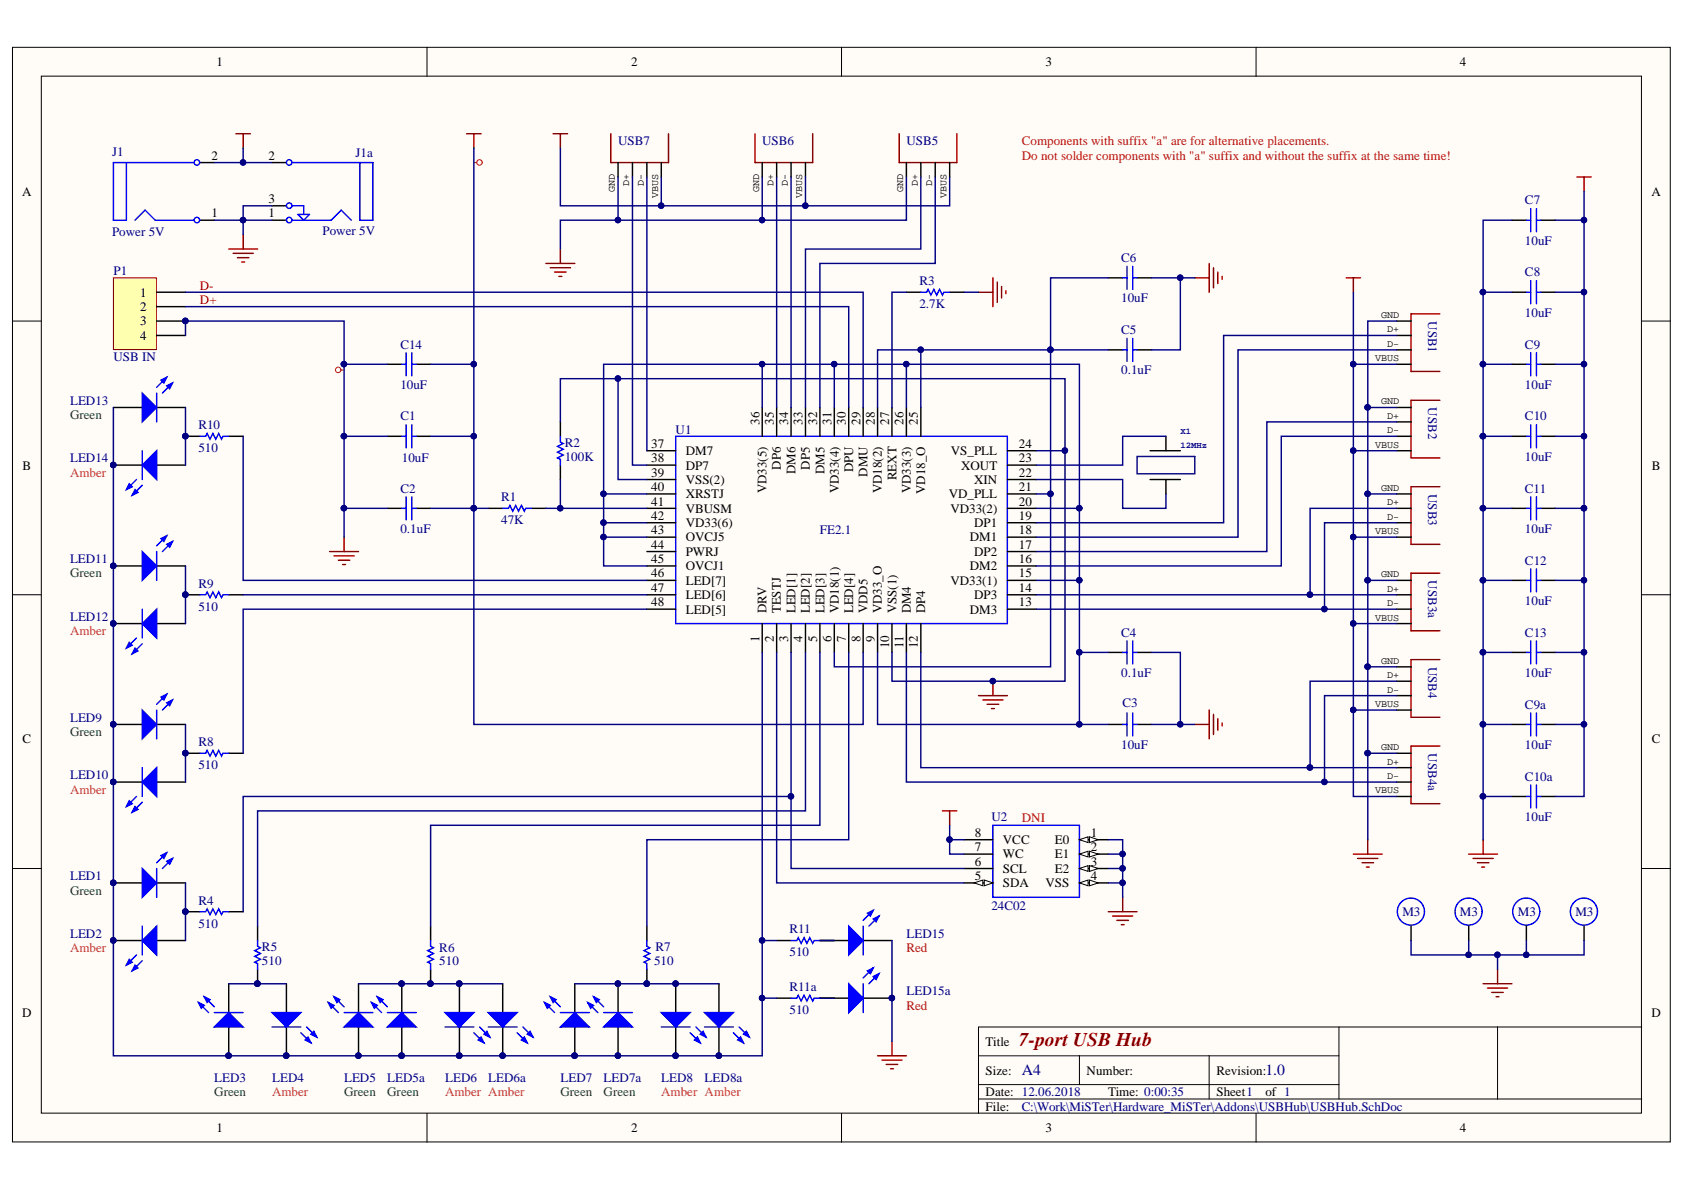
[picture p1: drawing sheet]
<svg xmlns="http://www.w3.org/2000/svg" width="297mm" height="210mm" viewBox="0 0 297 210" stroke-linecap="round" stroke-linejoin="round" font-family="sans-serif">
<defs><g id="words">
<text font-size="3.4" fill="#800000" x="179.7" y="184.5">7-port USB Hub</text>
<g font-size="2.7" fill="#000080">
<text x="180.2" y="189.7">A4</text>
<text x="223.2" y="189.7">1.0</text>
</g>
<g font-size="2.3">
<text x="38.2" y="11.7">1</text>
<text x="111.3" y="11.7">2</text>
<text x="184.4" y="11.7">3</text>
<text x="257.5" y="11.7">4</text>
<text x="37.3" y="28.2">2</text>
<text x="47.4" y="28.2">2</text>
<text x="3.9" y="34.5">A</text>
<text x="47.4" y="35.8">3</text>
<text x="291.3" y="34.5">A</text>
<text x="37.3" y="38.3">1</text>
<text x="47.4" y="38.3">1</text>
<text x="24.7" y="52.3">1</text>
<text x="24.7" y="54.9">2</text>
<text x="24.7" y="57.4">3</text>
<text x="24.7" y="60">4</text>
<text x="133.9" y="74.9" transform="rotate(-90 133.9 74.9)">36</text>
<text x="136.5" y="74.9" transform="rotate(-90 136.5 74.9)">35</text>
<text x="139" y="74.9" transform="rotate(-90 139 74.9)">34</text>
<text x="141.6" y="74.9" transform="rotate(-90 141.6 74.9)">33</text>
<text x="144.1" y="74.9" transform="rotate(-90 144.1 74.9)">32</text>
<text x="146.7" y="74.9" transform="rotate(-90 146.7 74.9)">31</text>
<text x="149.2" y="74.9" transform="rotate(-90 149.2 74.9)">30</text>
<text x="151.8" y="74.9" transform="rotate(-90 151.8 74.9)">29</text>
<text x="154.3" y="74.9" transform="rotate(-90 154.3 74.9)">28</text>
<text x="156.8" y="74.9" transform="rotate(-90 156.8 74.9)">27</text>
<text x="159.4" y="74.9" transform="rotate(-90 159.4 74.9)">26</text>
<text x="161.9" y="74.9" transform="rotate(-90 161.9 74.9)">25</text>
<text x="4" y="82.8">B</text>
<text x="114.9" y="81.6">38</text>
<text x="114.9" y="79">37</text>
<text x="121" y="82.8">DP7</text>
<text x="121" y="80.3">DM7</text>
<text x="137.8" y="82.8" transform="rotate(-90 137.8 82.8)">DP6</text>
<text x="140.3" y="83.6" transform="rotate(-90 140.3 83.6)">DM6</text>
<text x="142.8" y="82.8" transform="rotate(-90 142.8 82.8)">DP5</text>
<text x="145.4" y="83.6" transform="rotate(-90 145.4 83.6)">DM5</text>
<text x="150.5" y="83.3" transform="rotate(-90 150.5 83.3)">DPU</text>
<text x="167.7" y="80.3">VS_PLL</text>
<text x="169.5" y="82.8">XOUT</text>
<text x="179.7" y="81.6">23</text>
<text x="179.7" y="79">24</text>
<text x="291.4" y="82.8">B</text>
<text x="114.9" y="89.2">41</text>
<text x="114.9" y="86.6">40</text>
<text x="114.9" y="84.1">39</text>
<text x="121" y="87.9">XRSTJ</text>
<text x="121" y="85.4">VSS(2)</text>
<text x="135.2" y="87" transform="rotate(-90 135.2 87)">VD33(5)</text>
<text x="148" y="87" transform="rotate(-90 148 87)">VD33(4)</text>
<text x="153" y="84.1" transform="rotate(-90 153 84.1)">DMU</text>
<text x="155.6" y="87" transform="rotate(-90 155.6 87)">VD18(2)</text>
<text x="158.1" y="84.7" transform="rotate(-90 158.1 84.7)">REXT</text>
<text x="160.6" y="87" transform="rotate(-90 160.6 87)">VD33(3)</text>
<text x="163.2" y="87.1" transform="rotate(-90 163.2 87.1)">VD18_O</text>
<text x="167.3" y="87.9">VD_PLL</text>
<text x="171.8" y="85.4">XIN</text>
<text x="179.7" y="89.2">20</text>
<text x="179.7" y="86.6">21</text>
<text x="179.7" y="84.1">22</text>
<text x="114.9" y="94.2">43</text>
<text x="114.9" y="91.7">42</text>
<text x="121" y="95.5">OVCJ5</text>
<text x="121" y="93">VD33(6)</text>
<text x="121" y="90.4">VBUSM</text>
<text x="167.6" y="90.4">VD33(2)</text>
<text x="171.1" y="95.5">DM1</text>
<text x="171.8" y="93">DP1</text>
<text x="179.7" y="94.2">18</text>
<text x="179.7" y="91.7">19</text>
<text x="114.9" y="101.9">46</text>
<text x="114.9" y="99.3">45</text>
<text x="114.9" y="96.8">44</text>
<text x="121" y="100.6">OVCJ1</text>
<text x="121" y="98">PWRJ</text>
<text x="171.1" y="100.6">DM2</text>
<text x="171.8" y="98">DP2</text>
<text x="179.7" y="101.9">15</text>
<text x="179.7" y="99.3">16</text>
<text x="179.7" y="96.8">17</text>
<text x="114.9" y="107">48</text>
<text x="114.9" y="104.4">47</text>
<text x="121" y="105.7">LED[6]</text>
<text x="121" y="103.2">LED[7]</text>
<text x="167.6" y="103.2">VD33(1)</text>
<text x="171.8" y="105.7">DP3</text>
<text x="179.7" y="107">13</text>
<text x="179.7" y="104.4">14</text>
<text x="121" y="108.2">LED[5]</text>
<text x="133.9" y="113.2" transform="rotate(-90 133.9 113.2)">1</text>
<text x="135.2" y="108.2" transform="rotate(-90 135.2 108.2)">DRV</text>
<text x="136.5" y="113.2" transform="rotate(-90 136.5 113.2)">2</text>
<text x="137.8" y="108.2" transform="rotate(-90 137.8 108.2)">TESTJ</text>
<text x="139" y="113.2" transform="rotate(-90 139 113.2)">3</text>
<text x="140.3" y="108.2" transform="rotate(-90 140.3 108.2)">LED[1]</text>
<text x="141.6" y="113.2" transform="rotate(-90 141.6 113.2)">4</text>
<text x="142.8" y="108.2" transform="rotate(-90 142.8 108.2)">LED[2]</text>
<text x="144.1" y="113.2" transform="rotate(-90 144.1 113.2)">5</text>
<text x="145.4" y="108.2" transform="rotate(-90 145.4 108.2)">LED[3]</text>
<text x="146.7" y="113.2" transform="rotate(-90 146.7 113.2)">6</text>
<text x="148" y="108.2" transform="rotate(-90 148 108.2)">VD18(1)</text>
<text x="149.2" y="113.2" transform="rotate(-90 149.2 113.2)">7</text>
<text x="150.5" y="108.2" transform="rotate(-90 150.5 108.2)">LED[4]</text>
<text x="151.8" y="113.2" transform="rotate(-90 151.8 113.2)">8</text>
<text x="153" y="108.2" transform="rotate(-90 153 108.2)">VDD5</text>
<text x="154.3" y="113.2" transform="rotate(-90 154.3 113.2)">9</text>
<text x="155.6" y="108.2" transform="rotate(-90 155.6 108.2)">VD33_O</text>
<text x="158.1" y="108.2" transform="rotate(-90 158.1 108.2)">VSS(1)</text>
<text x="160.6" y="108.2" transform="rotate(-90 160.6 108.2)">DM4</text>
<text x="163.2" y="108.2" transform="rotate(-90 163.2 108.2)">DP4</text>
<text x="171.1" y="108.2">DM3</text>
<text x="156.8" y="114.3" transform="rotate(-90 156.8 114.3)">10</text>
<text x="159.4" y="114.2" transform="rotate(-90 159.4 114.2)">11</text>
<text x="161.9" y="114.3" transform="rotate(-90 161.9 114.3)">12</text>
<text x="4" y="131.1">C</text>
<text x="291.4" y="131.1">C</text>
<text x="171.9" y="147.6">8</text>
<text x="176.9" y="148.9">VCC</text>
<text x="186.1" y="148.9">E0</text>
<text x="192.4" y="147.6">1</text>
<text x="171.9" y="150.1">7</text>
<text x="171.9" y="152.7">6</text>
<text x="171.9" y="155.3">5</text>
<text x="176.9" y="151.4">WC</text>
<text x="176.9" y="153.9">SCL</text>
<text x="186.1" y="151.4">E1</text>
<text x="186.1" y="153.9">E2</text>
<text x="192.4" y="150.1">2</text>
<text x="192.4" y="152.7">3</text>
<text x="192.4" y="155.3">4</text>
<text x="176.9" y="156.5">SDA</text>
<text x="184.4" y="156.5">VSS</text>
<text x="3.9" y="179.4">D</text>
<text x="291.3" y="179.4">D</text>
<text x="173.9" y="184.5">Title</text>
<text x="173.9" y="189.6">Size:</text>
<text x="191.7" y="189.6">Number:</text>
<text x="214.6" y="189.6">Revision:</text>
<text x="173.9" y="193.4">Date: 12.06.2018</text>
<text x="173.9" y="195.9">File:</text>
<text x="195.5" y="193.4">Time: 0:00:35</text>
<text x="214.6" y="193.4">Sheet1</text>
<text x="223.2" y="193.4">of 1</text>
<text x="38.2" y="199.7">1</text>
<text x="111.3" y="199.7">2</text>
<text x="184.4" y="199.7">3</text>
<text x="257.5" y="199.7">4</text>
</g>
<g font-size="2.3" fill="#000080">
<text x="19.8" y="27.4">J1</text>
<text x="62.7" y="27.7">J1a</text>
<text x="109" y="25.7">USB7</text>
<text x="134.5" y="25.7">USB6</text>
<text x="159.9" y="25.7">USB5</text>
<text x="19.8" y="41.6">Power 5V</text>
<text x="56.9" y="41.4">Power 5V</text>
<text x="269" y="36.1">C7</text>
<text x="197.8" y="46.2">C6</text>
<text x="269" y="43.2">10uF</text>
<text x="20" y="48.5">P1</text>
<text x="162.2" y="50.3">R3</text>
<text x="197.8" y="53.4">10uF</text>
<text x="269" y="48.7">C8</text>
<text x="162.2" y="54.4">2.7K</text>
<text x="197.8" y="58.9">C5</text>
<text x="251.9" y="56.6" transform="rotate(90 251.9 56.6)">USB1</text>
<text x="269" y="55.9">10uF</text>
<text x="20" y="63.8">USB IN</text>
<text x="70.6" y="61.5">C14</text>
<text x="269" y="61.5">C9</text>
<text x="12.4" y="71.4">LED13</text>
<text x="70.6" y="68.6">10uF</text>
<text x="197.8" y="66">0.1uF</text>
<text x="251.9" y="71.9" transform="rotate(90 251.9 71.9)">USB2</text>
<text x="269" y="68.6">10uF</text>
<text x="35" y="75.7">R10</text>
<text x="70.6" y="74.2">C1</text>
<text x="119.2" y="76.5">U1</text>
<text x="269" y="74.2">C10</text>
<text x="12.4" y="81.6">LED14</text>
<text x="35" y="79.8">510</text>
<text x="70.9" y="81.6">10uF</text>
<text x="99.6" y="78.8">R2</text>
<text x="99.6" y="81.3">100K</text>
<text x="269" y="81.3">10uF</text>
<text x="70.6" y="86.9">C2</text>
<text x="88.4" y="88.4">R1</text>
<text x="251.9" y="87.1" transform="rotate(90 251.9 87.1)">USB3</text>
<text x="269" y="86.9">C11</text>
<text x="70.6" y="94">0.1uF</text>
<text x="88.4" y="92.5">47K</text>
<text x="144.6" y="94.2">FE2.1</text>
<text x="269" y="94">10uF</text>
<text x="12.4" y="99.3">LED11</text>
<text x="269" y="99.6">C12</text>
<text x="35" y="103.7">R9</text>
<text x="35" y="107.7">510</text>
<text x="251.9" y="102.4" transform="rotate(90 251.9 102.4)">USB3a</text>
<text x="269" y="106.7">10uF</text>
<text x="12.4" y="109.5">LED12</text>
<text x="197.8" y="112.3">C4</text>
<text x="269" y="112.3">C13</text>
<text x="197.8" y="119.4">0.1uF</text>
<text x="251.9" y="117.6" transform="rotate(90 251.9 117.6)">USB4</text>
<text x="269" y="119.4">10uF</text>
<text x="198" y="124.7">C3</text>
<text x="269" y="125">C9a</text>
<text x="12.4" y="127.3">LED9</text>
<text x="35" y="131.6">R8</text>
<text x="12.4" y="137.5">LED10</text>
<text x="35" y="135.7">510</text>
<text x="197.8" y="132.1">10uF</text>
<text x="251.9" y="132.8" transform="rotate(90 251.9 132.8)">USB4a</text>
<text x="269" y="132.1">10uF</text>
<text x="269" y="137.7">C10a</text>
<text x="174.9" y="144.8">U2</text>
<text x="269" y="144.8">10uF</text>
<text x="12.4" y="155.3">LED1</text>
<text x="35" y="159.6">R4</text>
<text x="174.9" y="160.6">24C02</text>
<text x="247.4" y="161.6">M3</text>
<text x="257.5" y="161.6">M3</text>
<text x="267.7" y="161.6">M3</text>
<text x="277.9" y="161.6">M3</text>
<text x="12.4" y="165.4">LED2</text>
<text x="35" y="163.6">510</text>
<text x="46.2" y="167.7">R5</text>
<text x="77.5" y="167.9">R6</text>
<text x="115.6" y="167.7">R7</text>
<text x="139.3" y="164.6">R11</text>
<text x="159.9" y="165.4">LED15</text>
<text x="46.2" y="170.2">510</text>
<text x="77.5" y="170.2">510</text>
<text x="115.4" y="170.2">510</text>
<text x="139.3" y="168.7">510</text>
<text x="139.3" y="174.8">R11a</text>
<text x="139.3" y="178.9">510</text>
<text x="159.9" y="175.6">LED15a</text>
<text x="37.8" y="190.8">LED3</text>
<text x="48" y="190.8">LED4</text>
<text x="60.7" y="190.8">LED5</text>
<text x="68.3" y="190.8">LED5a</text>
<text x="78.5" y="190.8">LED6</text>
<text x="86.1" y="190.8">LED6a</text>
<text x="98.9" y="190.8">LED7</text>
<text x="106.5" y="190.8">LED7a</text>
<text x="116.6" y="190.8">LED8</text>
<text x="124.3" y="190.8">LED8a</text>
<text x="180.2" y="195.9">C:\Work\MiSTer\Hardware_MiSTer\Addons\USBHub\USBHub.SchDoc</text>
</g>
<g font-size="2.3" fill="#f00">
<text x="180.2" y="25.7">Components with suffix &quot;a&quot; are for alternative placements.</text>
<text x="180.2" y="28.2">Do not solder components with &quot;a&quot; suffix and without the suffix at the same time!</text>
<text x="180.2" y="145.1">DNI</text>
<text x="159.9" y="167.9">Red</text>
<text x="159.9" y="178.1">Red</text>
</g>
<g font-size="2.3" fill="#800000">
<text x="35.3" y="51.1">D-</text>
<text x="35.3" y="53.6">D+</text>
</g>
<g font-size="2.3" fill="#008000">
<text x="12.4" y="73.9">Green</text>
<text x="12.4" y="101.9">Green</text>
<text x="12.4" y="129.8">Green</text>
<text x="12.4" y="157.8">Green</text>
<text x="37.8" y="193.4">Green</text>
<text x="60.7" y="193.4">Green</text>
<text x="68.3" y="193.4">Green</text>
<text x="98.9" y="193.4">Green</text>
<text x="106.5" y="193.4">Green</text>
</g>
<g font-size="2.3" fill="#de4f16">
<text x="12.4" y="84.1">Amber</text>
<text x="12.4" y="112">Amber</text>
<text x="12.4" y="140">Amber</text>
<text x="12.4" y="167.9">Amber</text>
<text x="48" y="193.4">Amber</text>
<text x="78.5" y="193.4">Amber Amber</text>
<text x="116.6" y="193.4">Amber Amber</text>
</g>
<g font-size="1.8">
<text x="108.5" y="33.9" transform="rotate(-90 108.5 33.9)">GND</text>
<text x="111" y="32.8" transform="rotate(-90 111 32.8)">D+</text>
<text x="113.5" y="32.8" transform="rotate(-90 113.5 32.8)">D-</text>
<text x="116.1" y="35" transform="rotate(-90 116.1 35)">VBUS</text>
<text x="133.9" y="33.9" transform="rotate(-90 133.9 33.9)">GND</text>
<text x="136.4" y="32.8" transform="rotate(-90 136.4 32.8)">D+</text>
<text x="139" y="32.8" transform="rotate(-90 139 32.8)">D-</text>
<text x="141.5" y="35" transform="rotate(-90 141.5 35)">VBUS</text>
<text x="159.3" y="33.9" transform="rotate(-90 159.3 33.9)">GND</text>
<text x="161.9" y="32.8" transform="rotate(-90 161.9 32.8)">D+</text>
<text x="164.4" y="32.8" transform="rotate(-90 164.4 32.8)">D-</text>
<text x="167" y="35" transform="rotate(-90 167 35)">VBUS</text>
<text x="243.6" y="56.1">GND</text>
<text x="244.7" y="58.6">D+</text>
<text x="242.5" y="63.7">VBUS</text>
<text x="244.7" y="61.2">D-</text>
<text x="243.6" y="71.3">GND</text>
<text x="244.7" y="73.9">D+</text>
<text x="244.7" y="76.4">D-</text>
<text x="242.5" y="79">VBUS</text>
<text x="243.6" y="86.6">GND</text>
<text x="244.7" y="89.1">D+</text>
<text x="242.5" y="94.2">VBUS</text>
<text x="244.7" y="91.7">D-</text>
<text x="243.6" y="101.8">GND</text>
<text x="244.7" y="104.4">D+</text>
<text x="244.7" y="106.9">D-</text>
<text x="242.5" y="109.5">VBUS</text>
<text x="243.6" y="117.1">GND</text>
<text x="244.7" y="119.6">D+</text>
<text x="242.5" y="124.7">VBUS</text>
<text x="244.7" y="122.2">D-</text>
<text x="243.6" y="132.3">GND</text>
<text x="244.7" y="134.9">D+</text>
<text x="244.7" y="137.4">D-</text>
<text x="242.5" y="140">VBUS</text>
</g>
<g font-size="1.6" fill="#000080">
<text x="208.2" y="76.5">X1</text>
<text x="208.2" y="79">12MHz</text>
</g>
</g></defs>
<g fill="#fffcf8" stroke="#000" stroke-width=".18">
<path d="M2.2 8.3h292.4v193.1h-292.4z"/>
<path d="M7.3 13.4h282.2v182.9h-282.2z"/>
</g>
<g fill="none" stroke="#000" stroke-width=".18">
<path d="M75.3 8.3v5.1M148.4 8.3v5.1M221.6 8.3v5.1M2.2 56.6h5.1M289.6 56.6h5.1M2.2 104.9h5.1M289.6 104.9h5.1M2.2 153.2h5.1M289.6 153.2h5.1M75.3 196.4v5.1M148.4 196.4v5.1M172.6 186.2h63.6"/>
<path d="M172.6 193.9h117M172.6 191.3h63.6M190.4 186.2v5.1M213.3 186.2v7.7M221.6 196.4v5.1M236.2 181.1v12.8M264.2 181.1h-91.6v15.3M289.6 181.1h-25.4v12.8"/>
</g>
<g fill="none" stroke="#00f" stroke-width=".25">
<path d="M269.2 38.8h.8M270 36.8v4.1M271 36.8v4.1M271 38.8h.8M162.4 51.5h1l.3-.5 .5 1.1 .5-1.1 .5 1.1 .5-1.1 .5 1.1 .3-.6h1M198 49h.8M198.8 47v4M198.8 59.7v4M199.8 47v4M199.8 59.7v4M199.8 49h.8M269.2 51.5h.8"/>
<path d="M270 49.5v4.1M271 49.5v4.1M271 51.5h.8M70.9 77h.7M71.6 74.9v4.1M72.6 77h.8M72.6 74.9v4.1M98.8 77v1l.6 .2-1.1 .5 1.1 .5-1.1 .6 1.1 .5-1.1 .5 .5 .2v1M119.2 77h58.5v33h-58.5zM198 61.7h.8M199.8 61.7h.8M269.2 64.3h.8"/>
<path d="M269.2 77h.8M270 62.2v4.1M270 74.9v4.1M271 62.2v4.1M271 74.9v4.1M271 64.3h.8M271 77h.8M70.9 89.7h.7M71.6 87.6v4.1M72.6 87.6v4.1M72.6 89.7h.8M88.7 89.7h1l.2-.5 .5 1 .6-1 .5 1 .5-1 .5 1 .2-.5h1.1"/>
<path d="M269.2 89.7h.8M270 87.6v4.1M271 87.6v4.1M271 89.7h.8M198 115.1h.8M198.8 113v4.1M199.8 113v4.1M199.8 115.1h.8M269.2 115.1h.8M269.2 102.4h.8M270 100.3v4.1M270 113v4.1"/>
<path d="M271 100.3v4.1M271 113v4.1M271 115.1h.8M271 102.4h.8M198 127.8h.8M198.8 125.8v4M199.8 125.8v4M199.8 127.8h.8"/>
<circle cx="248.9" cy="160.8" r="2.39"/>
<circle cx="259" cy="160.8" r="2.39"/>
<circle cx="269.2" cy="160.8" r="2.39"/>
<circle cx="279.4" cy="160.8" r="2.39"/>
</g>
<g fill="none" stroke="#000" stroke-width=".25">
<path d="M109 28.7v2.5M111.6 28.7v2.5M114.1 28.7v2.5M116.6 28.7v2.5M134.4 28.7v2.5M137 28.7v2.5M139.5 28.7v2.5M142.1 28.7v2.5M159.9 28.7v2.5M162.4 28.7v2.5M165 28.7v2.5M167.5 28.7v2.5"/>
<path d="M266.7 38.8h2.5M271.8 38.8h2.5M159.9 51.5h2.5M167.5 51.5h2.6M195.5 49h2.5M200.6 49h2.5M246.3 59.2h2.6M246.3 56.6h2.6M266.7 51.5h2.5M271.8 51.5h2.5M68.3 77h2.6M73.4 77h2.6"/>
<path d="M98.8 74.4v2.6M114.1 79.5h5.1M134.4 71.9v5.1M137 71.9v5.1M139.5 71.9v5.1M142.1 71.9v5.1M144.6 71.9v5.1M147.2 71.9v5.1M149.7 71.9v5.1M152.2 71.9v5.1M154.8 71.9v5.1M157.3 71.9v5.1"/>
<path d="M159.9 71.9v5.1M162.4 71.9v5.1M177.7 79.5h5.1M195.5 61.7h2.5M200.6 61.7h2.5M202.9 79.5h5.3M205.7 77v2.5M246.3 64.3h2.6M246.3 79.5h2.6M246.3 77h2.6M246.3 61.7h2.6M246.3 74.4h2.6"/>
<path d="M246.3 71.9h2.6M266.7 64.3h2.5M266.7 77h2.5M271.8 64.3h2.5M271.8 77h2.5M68.3 89.7h2.6M73.4 89.7h2.6M86.1 89.7h2.6M93.8 89.7h2.5M98.8 82v2.6M114.1 99.8h5.1M114.1 97.3h5.1"/>
<path d="M114.1 94.7h5.1M114.1 92.2h5.1M114.1 89.7h5.1M114.1 87.1h5.1M114.1 84.6h5.1M114.1 82h5.1M177.7 99.8h5.1M177.7 97.3h5.1M177.7 94.7h5.1M177.7 92.2h5.1M177.7 89.7h5.1M177.7 87.1h5.1"/>
<path d="M177.7 84.6h5.1M177.7 82h5.1M202.9 84.6h5.3M205.7 84.6v2.5M246.3 94.7h2.6M246.3 92.2h2.6M246.3 89.7h2.6M246.3 87.1h2.6M266.7 89.7h2.5M271.8 89.7h2.5M114.1 107.5h5.1M114.1 104.9h5.1"/>
<path d="M114.1 102.4h5.1M134.4 110v5.1M137 110v5.1M139.5 110v5.1M142.1 110v5.1M144.6 110v5.1M147.2 110v5.1M149.7 110v5.1M152.2 110v5.1M154.8 110v5.1M157.3 110v5.1M159.9 110v5.1"/>
<path d="M162.4 110v5.1M177.7 107.5h5.1M177.7 104.9h5.1M177.7 102.4h5.1M195.5 115.1h2.5M200.6 115.1h2.5M246.3 117.6h2.6M266.7 102.4h2.5M266.7 115.1h2.5M271.8 102.4h2.5M271.8 115.1h2.5M195.5 127.8h2.5"/>
<path d="M200.6 127.8h2.5M246.3 120.2h2.6M246.3 122.7h2.6M246.3 125.2h2.6M101.4 173.5v5.1M248.9 163.4v2.5M259.1 163.4v2.5M269.2 163.4v2.5M279.4 163.4v2.5M101.4 181.1v5.1"/>
</g>
<g fill="none" stroke="#800000" stroke-width=".25">
<path d="M82.3 23.6h2.6M83.6 23.6v2.5M97.6 23.6h2.5M98.8 23.6v2.5M107.7 23.6v5.1h10.2v-5.1M133.2 23.6v5.1h10.1v-5.1M158.6 23.6v5.1h10.2v-5.1M278.1 31.2h2.6M279.4 31.2v2.6M96.3 46.5h5.1M97.1 47.2h3.5M97.8 48h2.1"/>
<path d="M98.6 48.8h.5M98.8 43.9v2.6M210.7 49h2.6M213.3 46.5v5M214 47.2v3.6M214.8 48v2M215.6 48.8v.5M237.4 49h2.6M238.7 49v2.5M254 55.4h-5.1v10.1h5.1M254 70.6h-5.1v10.2h5.1M254 85.9h-5.1v10.1h5.1"/>
<path d="M254 116.3h-5.1v10.2h5.1M238.7 150.7h5.1M239.5 151.4h3.5M240.2 152.2h2.1M241 152.9h.5M241.3 148.1v2.6M259.1 150.7h5.1M259.8 151.4h3.6M260.6 152.2h2M261.4 152.9h.5M261.6 148.1v2.6"/>
</g>
<path d="M200.6 80.5h10.1v3.1h-10.1z" fill="none" stroke="#11037f" stroke-width=".25"/>
<g fill="none" stroke="#f00" stroke-width=".18">
<path d="M83.6 28.7h.5M60.2 65.3h.5"/>
<circle cx="84.6" cy="28.7" r=".48"/>
<circle cx="59.7" cy="65.2" r=".48"/>
</g>
<circle cx="101.4" cy="186.2" r=".49" fill="#000080" stroke="#000080" stroke-width=".18"/>
<path d="M98.8 181.1l2.6-2.5 2.5 2.5z" fill="#00f"/>
<path d="M96 176.8l1.8 1.8M97.1 175.8l1.7 1.8M98.8 181.1l2.6-2.5 2.5 2.5z" fill="none" stroke="#00f" stroke-width=".25"/>
<path d="M97.1 175.8l1 .5-.5 .5z" fill="#00f"/>
<path d="M97.1 175.8l1 .5-.5 .5z" fill="none" stroke="#00f" stroke-width=".25"/>
<path d="M96 176.8l1.1 .5-.5 .5z" fill="#00f"/>
<path d="M96 176.8l1.1 .5-.5 .5zM98.8 178.6h5.1" fill="none" stroke="#00f" stroke-width=".25"/>
<g fill="#000080" stroke="#000080" stroke-width=".18">
<circle cx="101.4" cy="186.2" r=".49"/>
<circle cx="126.8" cy="186.2" r=".48"/>
</g>
<path d="M126.8 173.5v5.1M126.8 181.1v5.1" fill="none" stroke="#000" stroke-width=".25"/>
<path d="M124.3 178.6h5.1l-2.6 2.5z" fill="#00f"/>
<path d="M124.3 178.6h5.1l-2.6 2.5zM129.4 182.2l1.7 1.7M130.4 181.1l1.8 1.8" fill="none" stroke="#00f" stroke-width=".25"/>
<path d="M130.1 183.4l.5-.5 .5 1z" fill="#00f"/>
<path d="M130.1 183.4l.5-.5 .5 1z" fill="none" stroke="#00f" stroke-width=".25"/>
<path d="M131.1 182.4l.5-.5 .6 1z" fill="#00f"/>
<path d="M114.1 165.9v1l.5 .3-1 .5 1 .5-1 .5 1 .5-1 .5 .5 .3v1M124.3 181.1h5.1M131.1 182.4l.5-.5 .6 1z" fill="none" stroke="#00f" stroke-width=".25"/>
<g fill="#000080" stroke="#000080" stroke-width=".18">
<circle cx="126.8" cy="186.2" r=".48"/>
<circle cx="114.1" cy="173.5" r=".48"/>
<circle cx="63.2" cy="186.2" r=".48"/>
</g>
<path d="M63.2 173.5v5.1M114.1 163.4v2.5M114.1 171v2.5M63.2 181.1v5.1" fill="none" stroke="#000" stroke-width=".25"/>
<path d="M60.7 181.1l2.5-2.5 2.6 2.5z" fill="#00f"/>
<path d="M57.9 176.8l1.8 1.8M58.9 175.8l1.8 1.8M60.7 181.1l2.5-2.5 2.6 2.5z" fill="none" stroke="#00f" stroke-width=".25"/>
<path d="M58.9 175.8l1 .5-.5 .5z" fill="#00f"/>
<path d="M58.9 175.8l1 .5-.5 .5z" fill="none" stroke="#00f" stroke-width=".25"/>
<path d="M57.9 176.8l1 .5-.5 .5z" fill="#00f"/>
<path d="M57.9 176.8l1 .5-.5 .5zM60.7 178.6h5.1M76 165.9v1l.5 .3-1.1 .5 1.1 .5-1.1 .5 1.1 .5-1.1 .5 .6 .3v1" fill="none" stroke="#00f" stroke-width=".25"/>
<g fill="#000080" stroke="#000080" stroke-width=".18">
<circle cx="63.2" cy="186.2" r=".48"/>
<circle cx="75.9" cy="173.5" r=".49"/>
<circle cx="81" cy="173.5" r=".49"/>
<circle cx="81" cy="186.2" r=".49"/>
</g>
<path d="M76 163.4v2.5M76 171v2.5M81 173.5v5.1M81 181.1v5.1" fill="none" stroke="#000" stroke-width=".25"/>
<path d="M78.5 178.6h5.1l-2.6 2.5z" fill="#00f"/>
<path d="M78.5 178.6h5.1l-2.6 2.5zM83.6 182.2l1.8 1.7M84.6 181.1l1.8 1.8" fill="none" stroke="#00f" stroke-width=".25"/>
<path d="M84.3 183.4l.6-.5 .5 1z" fill="#00f"/>
<path d="M84.3 183.4l.6-.5 .5 1z" fill="none" stroke="#00f" stroke-width=".25"/>
<path d="M85.4 182.4l.5-.5 .5 1z" fill="#00f"/>
<path d="M78.5 181.1h5.1M85.4 182.4l.5-.5 .5 1z" fill="none" stroke="#00f" stroke-width=".25"/>
<g fill="#000080" stroke="#000080" stroke-width=".18">
<circle cx="81" cy="173.5" r=".49"/>
<circle cx="81" cy="186.2" r=".49"/>
<circle cx="40.3" cy="186.2" r=".49"/>
</g>
<path d="M40.3 173.5v5.1M40.3 181.1v5.1" fill="none" stroke="#000" stroke-width=".25"/>
<path d="M37.8 181.1l2.5-2.5 2.6 2.5z" fill="#00f"/>
<path d="M35 176.8l1.8 1.8M36 175.8l1.8 1.8M37.8 181.1l2.5-2.5 2.6 2.5z" fill="none" stroke="#00f" stroke-width=".25"/>
<path d="M36 175.8l1 .5-.5 .5z" fill="#00f"/>
<path d="M36 175.8l1 .5-.5 .5z" fill="none" stroke="#00f" stroke-width=".25"/>
<path d="M35 176.8l1 .5-.5 .5z" fill="#00f"/>
<path d="M35 176.8l1 .5-.5 .5zM37.8 178.6h5.1M45.4 165.9v1l.5 .3-1 .5 1 .5-1 .5 1 .5-1 .5 .5 .3v1" fill="none" stroke="#00f" stroke-width=".25"/>
<g fill="#000080" stroke="#000080" stroke-width=".18">
<circle cx="40.3" cy="186.2" r=".49"/>
<circle cx="45.4" cy="173.5" r=".49"/>
<circle cx="50.5" cy="186.2" r=".49"/>
</g>
<path d="M45.4 163.4v2.5M45.4 171v2.5M50.5 173.5v5.1M50.5 181.1v5.1" fill="none" stroke="#000" stroke-width=".25"/>
<path d="M48 178.6h5.1l-2.6 2.5z" fill="#00f"/>
<path d="M48 178.6h5.1l-2.6 2.5zM53.1 182.2l1.7 1.7M54.1 181.1l1.8 1.8" fill="none" stroke="#00f" stroke-width=".25"/>
<path d="M53.8 183.4l.5-.5 .5 1z" fill="#00f"/>
<path d="M53.8 183.4l.5-.5 .5 1z" fill="none" stroke="#00f" stroke-width=".25"/>
<path d="M54.8 182.4l.6-.5 .5 1z" fill="#00f"/>
<path d="M48 181.1h5.1M54.8 182.4l.6-.5 .5 1z" fill="none" stroke="#00f" stroke-width=".25"/>
<g fill="#000080" stroke="#000080" stroke-width=".18">
<circle cx="50.5" cy="186.2" r=".49"/>
<circle cx="20" cy="155.7" r=".48"/>
</g>
<path d="M20 155.7h5.1M27.6 155.7h5.1" fill="none" stroke="#000" stroke-width=".25"/>
<path d="M25.1 153.2l2.5 2.5-2.5 2.6z" fill="#00f"/>
<path d="M25.1 153.2l2.5 2.5-2.5 2.6zM29.4 150.4l-1.8 1.8M30.4 151.4l-1.7 1.8" fill="none" stroke="#00f" stroke-width=".25"/>
<path d="M29.4 151.9l1-.5-.5 1z" fill="#00f"/>
<path d="M29.4 151.9l1-.5-.5 1z" fill="none" stroke="#00f" stroke-width=".25"/>
<path d="M28.4 150.9l1-.5-.5 1z" fill="#00f"/>
<path d="M27.6 153.2v5.1M28.4 150.9l1-.5-.5 1zM35.3 160.8h1l.2-.5 .5 1 .6-1 .5 1 .5-1 .5 1 .2-.5h1" fill="none" stroke="#00f" stroke-width=".25"/>
<g fill="#000080" stroke="#000080" stroke-width=".18">
<circle cx="20" cy="155.7" r=".48"/>
<circle cx="32.7" cy="160.8" r=".48"/>
<circle cx="20" cy="165.9" r=".48"/>
</g>
<path d="M20 165.9h5.1M27.6 165.9h5.1M32.7 160.8h2.6M40.3 160.8h2.6" fill="none" stroke="#000" stroke-width=".25"/>
<path d="M25.1 165.9l2.5-2.5v5z" fill="#00f"/>
<path d="M24.1 168.4l-1.8 1.8M25.1 165.9l2.5-2.5v5zM25.1 169.5l-1.8 1.7" fill="none" stroke="#00f" stroke-width=".25"/>
<path d="M22.8 169.2l.5 .5-1 .5z" fill="#00f"/>
<path d="M22.8 169.2l.5 .5-1 .5z" fill="none" stroke="#00f" stroke-width=".25"/>
<path d="M23.8 170.2l.5 .5-1 .5z" fill="#00f"/>
<path d="M23.8 170.2l.5 .5-1 .5zM25.1 163.4v5" fill="none" stroke="#00f" stroke-width=".25"/>
<g fill="#000080" stroke="#000080" stroke-width=".18">
<circle cx="20" cy="165.9" r=".48"/>
<circle cx="20" cy="127.8" r=".48"/>
</g>
<path d="M20 127.8h5.1M27.6 127.8h5.1" fill="none" stroke="#000" stroke-width=".25"/>
<path d="M25.1 125.2l2.5 2.6-2.5 2.5z" fill="#00f"/>
<path d="M25.1 125.2l2.5 2.6-2.5 2.5zM29.4 122.4l-1.8 1.8M30.4 123.5l-1.7 1.7" fill="none" stroke="#00f" stroke-width=".25"/>
<path d="M29.4 124l1-.5-.5 1z" fill="#00f"/>
<path d="M29.4 124l1-.5-.5 1z" fill="none" stroke="#00f" stroke-width=".25"/>
<path d="M28.4 123l1-.6-.5 1.1z" fill="#00f"/>
<path d="M27.6 125.2v5.1M28.4 123l1-.6-.5 1.1zM35.3 132.9h1l.2-.5 .5 1 .6-1 .5 1 .5-1 .5 1 .2-.5h1" fill="none" stroke="#00f" stroke-width=".25"/>
<g fill="#000080" stroke="#000080" stroke-width=".18">
<circle cx="20" cy="127.8" r=".48"/>
<circle cx="32.7" cy="132.8" r=".48"/>
<circle cx="20" cy="137.9" r=".48"/>
</g>
<path d="M20 137.9h5.1M27.6 137.9h5.1M32.7 132.9h2.6M40.3 132.9h2.6" fill="none" stroke="#000" stroke-width=".25"/>
<path d="M25.1 137.9l2.5-2.5v5.1z" fill="#00f"/>
<path d="M25.1 137.9l2.5-2.5v5.1zM24.1 140.5l-1.8 1.8M25.1 141.5l-1.8 1.8" fill="none" stroke="#00f" stroke-width=".25"/>
<path d="M22.8 141.3l.5 .5-1 .5z" fill="#00f"/>
<path d="M22.8 141.3l.5 .5-1 .5z" fill="none" stroke="#00f" stroke-width=".25"/>
<path d="M23.8 142.3l.5 .5-1 .5z" fill="#00f"/>
<path d="M25.1 135.4v5.1M23.8 142.3l.5 .5-1 .5z" fill="none" stroke="#00f" stroke-width=".25"/>
<g fill="#000080" stroke="#000080" stroke-width=".18">
<circle cx="20" cy="137.9" r=".48"/>
<circle cx="20" cy="99.8" r=".48"/>
</g>
<path d="M20 99.8h5.1M27.6 99.8h5.1" fill="none" stroke="#000" stroke-width=".25"/>
<path d="M25.1 97.3l2.5 2.5-2.5 2.6z" fill="#00f"/>
<path d="M25.1 97.3l2.5 2.5-2.5 2.6zM29.4 94.5l-1.8 1.8M30.4 95.5l-1.7 1.8" fill="none" stroke="#00f" stroke-width=".25"/>
<path d="M29.4 96l1-.5-.5 1z" fill="#00f"/>
<path d="M29.4 96l1-.5-.5 1z" fill="none" stroke="#00f" stroke-width=".25"/>
<path d="M28.4 95l1-.5-.5 1z" fill="#00f"/>
<path d="M27.6 97.3v5.1M28.4 95l1-.5-.5 1zM35.3 104.9h1l.2-.5 .5 1 .6-1 .5 1 .5-1 .5 1 .2-.5h1" fill="none" stroke="#00f" stroke-width=".25"/>
<g fill="#000080" stroke="#000080" stroke-width=".18">
<circle cx="20" cy="99.8" r=".48"/>
<circle cx="32.7" cy="104.9" r=".48"/>
<circle cx="20" cy="110" r=".48"/>
</g>
<path d="M20 110h5.1M27.6 110h5.1M32.7 104.9h2.6M40.3 104.9h2.6" fill="none" stroke="#000" stroke-width=".25"/>
<path d="M25.1 110l2.5-2.5v5z" fill="#00f"/>
<path d="M24.1 112.5l-1.8 1.8M25.1 110l2.5-2.5v5zM25.1 113.6l-1.8 1.7" fill="none" stroke="#00f" stroke-width=".25"/>
<path d="M22.8 113.3l.5 .5-1 .5z" fill="#00f"/>
<path d="M22.8 113.3l.5 .5-1 .5z" fill="none" stroke="#00f" stroke-width=".25"/>
<path d="M23.8 114.3l.5 .5-1 .5z" fill="#00f"/>
<path d="M23.8 114.3l.5 .5-1 .5zM25.1 107.5v5" fill="none" stroke="#00f" stroke-width=".25"/>
<circle cx="20" cy="110" r=".48" fill="#000080" stroke="#000080" stroke-width=".18"/>
<path d="M20 71.9h5.1M27.6 71.9h5.1" fill="none" stroke="#000" stroke-width=".25"/>
<path d="M25.1 69.3l2.5 2.6-2.5 2.5z" fill="#00f"/>
<path d="M25.1 69.3l2.5 2.6-2.5 2.5zM29.4 66.5l-1.8 1.8M30.4 67.6l-1.7 1.7" fill="none" stroke="#00f" stroke-width=".25"/>
<path d="M29.4 68.1l1-.5-.5 1z" fill="#00f"/>
<path d="M29.4 68.1l1-.5-.5 1z" fill="none" stroke="#00f" stroke-width=".25"/>
<path d="M28.4 67l1-.5-.5 1.1z" fill="#00f"/>
<path d="M27.6 69.3v5.1M28.4 67l1-.5-.5 1.1zM35.3 77h1l.2-.5 .5 1 .6-1 .5 1 .5-1 .5 1 .2-.5h1" fill="none" stroke="#00f" stroke-width=".25"/>
<path d="M32.7 77h2.6M40.3 77h2.6M20 82h5.1M27.6 82h5.1" fill="none" stroke="#000" stroke-width=".25"/>
<g fill="#000080" stroke="#000080" stroke-width=".18">
<circle cx="32.7" cy="76.9" r=".48"/>
<circle cx="20" cy="82" r=".48"/>
</g>
<path d="M25.1 82l2.5-2.5v5.1z" fill="#00f"/>
<path d="M24.1 84.6l-1.8 1.8M25.1 82l2.5-2.5v5.1zM25.1 85.6l-1.8 1.8" fill="none" stroke="#00f" stroke-width=".25"/>
<path d="M22.8 85.3l.5 .6-1 .5z" fill="#00f"/>
<path d="M22.8 85.3l.5 .6-1 .5z" fill="none" stroke="#00f" stroke-width=".25"/>
<path d="M23.8 86.4l.5 .5-1 .5z" fill="#00f"/>
<path d="M25.1 79.5v5.1M23.8 86.4l.5 .5-1 .5z" fill="none" stroke="#00f" stroke-width=".25"/>
<circle cx="20" cy="82" r=".48" fill="#000080" stroke="#000080" stroke-width=".18"/>
<path d="M144.6 165.9h5.1M152.2 165.9h5.1" fill="none" stroke="#000" stroke-width=".25"/>
<path d="M149.7 163.4l2.5 2.5-2.5 2.5z" fill="#00f"/>
<path d="M149.7 163.4l2.5 2.5-2.5 2.5zM154 160.6l-1.8 1.7M155 161.6l-1.7 1.8" fill="none" stroke="#00f" stroke-width=".25"/>
<path d="M154 162.1l1-.5-.5 1z" fill="#00f"/>
<path d="M154 162.1l1-.5-.5 1z" fill="none" stroke="#00f" stroke-width=".25"/>
<path d="M153 161.1l1-.5-.5 1z" fill="#00f"/>
<path d="M175.1 145.6h15.3v12.7h-15.3zM139.5 165.9h1.1l.2-.5 .5 1 .5-1 .5 1 .5-1 .5 1 .3-.5h1M152.2 163.4v5M153 161.1l1-.5-.5 1z" fill="none" stroke="#00f" stroke-width=".25"/>
<path d="M190.4 148.1h5.1M137 165.9h2.5M144.6 165.9h2.6" fill="none" stroke="#000" stroke-width=".25"/>
<path d="M190.4 148.1l1.5-.5v1z" fill="#fffcf8"/>
<path d="M190.4 148.1l1.5-.5v1z" fill="none" stroke="#000" stroke-width=".18"/>
<path d="M192.2 147.6l1.5 .5-1.5 .5z" fill="#fffcf8"/>
<path d="M192.2 147.6l1.5 .5-1.5 .5z" fill="none" stroke="#000" stroke-width=".18"/>
<path d="M190.4 150.7h5.1" fill="none" stroke="#000" stroke-width=".25"/>
<path d="M190.4 150.7l1.5-.6v1.1z" fill="#fffcf8"/>
<path d="M190.4 150.7l1.5-.6v1.1z" fill="none" stroke="#000" stroke-width=".18"/>
<path d="M192.2 150.1l1.5 .6-1.5 .5z" fill="#fffcf8"/>
<path d="M192.2 150.1l1.5 .6-1.5 .5z" fill="none" stroke="#000" stroke-width=".18"/>
<path d="M190.4 153.2h5.1" fill="none" stroke="#000" stroke-width=".25"/>
<path d="M190.4 153.2l1.5-.5v1z" fill="#fffcf8"/>
<path d="M190.4 153.2l1.5-.5v1z" fill="none" stroke="#000" stroke-width=".18"/>
<path d="M192.2 152.7l1.5 .5-1.5 .5z" fill="#fffcf8"/>
<path d="M192.2 152.7l1.5 .5-1.5 .5z" fill="none" stroke="#000" stroke-width=".18"/>
<path d="M190.4 155.7h5.1" fill="none" stroke="#000" stroke-width=".25"/>
<path d="M190.4 155.7l1.5-.5v1z" fill="#fffcf8"/>
<path d="M190.4 155.7l1.5-.5v1z" fill="none" stroke="#000" stroke-width=".18"/>
<path d="M192.2 155.2l1.5 .5-1.5 .5z" fill="#fffcf8"/>
<path d="M192.2 155.2l1.5 .5-1.5 .5z" fill="none" stroke="#000" stroke-width=".18"/>
<path d="M170.1 148.1h5M170.1 150.7h5M170.1 153.2h5M170.1 155.7h5" fill="none" stroke="#000" stroke-width=".25"/>
<path d="M173.6 155.2l1.5 .5-1.5 .5z" fill="#fffcf8"/>
<path d="M173.6 155.2l1.5 .5-1.5 .5z" fill="none" stroke="#000" stroke-width=".18"/>
<path d="M171.8 155.7l1.6-.5v1z" fill="#fffcf8"/>
<path d="M171.8 155.7l1.6-.5v1z" fill="none" stroke="#000" stroke-width=".18"/>
<path d="M254 101.1h-5.1v10.2h5.1M254 131.6h-5.1v10.2h5.1M198 158.3v2.5M195.5 160.8h5.1M196.2 161.6h3.6M197 162.3h2M197.8 163.1h.5" fill="none" stroke="#800000" stroke-width=".25"/>
<g fill="none" stroke="#000" stroke-width=".25">
<path d="M35.3 38.8h2.5M35.3 28.7h2.5M246.3 104.9h2.6M246.3 107.5h2.6M246.3 110h2.6M246.3 102.4h2.6M246.3 135.4h2.6M246.3 137.9h2.6M246.3 132.9h2.6M266.7 127.8h2.5M271.8 127.8h2.5M246.3 140.5h2.6"/>
<path d="M266.7 140.5h2.5M271.8 140.5h2.5M70.9 173.5v5.1M70.9 181.1v5.1"/>
</g>
<g fill="none" stroke="#00f" stroke-width=".25">
<path d="M22.3 28.7v10.1h-2.3v-10.1h14.2M23.8 38.8l1.8-1.7 1.8 1.7h6.8M269.2 127.8h.8M270 125.8v4M270 138.5v4M271 125.8v4M271 138.5v4M271 127.8h.8M269.2 140.5h.8M271 140.5h.8"/>
<circle cx="34.7" cy="28.7" r=".48"/>
<circle cx="34.7" cy="38.8" r=".48"/>
</g>
<g fill="#000080" stroke="#000080" stroke-width=".18">
<circle cx="70.8" cy="186.2" r=".49"/>
<circle cx="70.8" cy="173.5" r=".49"/>
</g>
<path d="M68.3 181.1l2.6-2.5 2.5 2.5z" fill="#00f"/>
<path d="M65.5 176.8l1.8 1.8M66.5 175.8l1.8 1.8M68.3 181.1l2.6-2.5 2.5 2.5z" fill="none" stroke="#00f" stroke-width=".25"/>
<path d="M66.5 175.8l1.1 .5-.5 .5z" fill="#00f"/>
<path d="M66.5 175.8l1.1 .5-.5 .5z" fill="none" stroke="#00f" stroke-width=".25"/>
<path d="M65.5 176.8l1 .5-.5 .5z" fill="#00f"/>
<path d="M65.5 176.8l1 .5-.5 .5zM68.3 178.6h5.1" fill="none" stroke="#00f" stroke-width=".25"/>
<g fill="#000080" stroke="#000080" stroke-width=".18">
<circle cx="70.8" cy="186.2" r=".49"/>
<circle cx="70.8" cy="173.5" r=".49"/>
<circle cx="88.6" cy="186.2" r=".48"/>
</g>
<path d="M88.7 173.5v5.1M88.7 181.1v5.1" fill="none" stroke="#000" stroke-width=".25"/>
<path d="M86.1 178.6h5.1l-2.5 2.5z" fill="#00f"/>
<path d="M86.1 178.6h5.1l-2.5 2.5zM91.2 182.2l1.8 1.7M92.2 181.1l1.8 1.8" fill="none" stroke="#00f" stroke-width=".25"/>
<path d="M92 183.4l.5-.5 .5 1z" fill="#00f"/>
<path d="M92 183.4l.5-.5 .5 1z" fill="none" stroke="#00f" stroke-width=".25"/>
<path d="M93 182.4l.5-.5 .5 1z" fill="#00f"/>
<path d="M86.1 181.1h5.1M93 182.4l.5-.5 .5 1z" fill="none" stroke="#00f" stroke-width=".25"/>
<g fill="#000080" stroke="#000080" stroke-width=".18">
<circle cx="88.6" cy="186.2" r=".48"/>
<circle cx="109" cy="186.2" r=".48"/>
<circle cx="109" cy="173.5" r=".48"/>
</g>
<path d="M109 173.5v5.1M109 181.1v5.1" fill="none" stroke="#000" stroke-width=".25"/>
<path d="M106.5 181.1l2.5-2.5 2.6 2.5z" fill="#00f"/>
<path d="M103.7 176.8l1.8 1.8M104.7 175.8l1.8 1.8M106.5 181.1l2.5-2.5 2.6 2.5z" fill="none" stroke="#00f" stroke-width=".25"/>
<path d="M104.7 175.8l1 .5-.5 .5z" fill="#00f"/>
<path d="M104.7 175.8l1 .5-.5 .5z" fill="none" stroke="#00f" stroke-width=".25"/>
<path d="M103.7 176.8l1 .5-.5 .5z" fill="#00f"/>
<path d="M103.7 176.8l1 .5-.5 .5zM106.5 178.6h5.1" fill="none" stroke="#00f" stroke-width=".25"/>
<g fill="#000080" stroke="#000080" stroke-width=".18">
<circle cx="109" cy="186.2" r=".48"/>
<circle cx="109" cy="173.5" r=".48"/>
<circle cx="119.2" cy="173.5" r=".48"/>
<circle cx="119.2" cy="186.2" r=".48"/>
</g>
<path d="M119.2 173.5v5.1M119.2 181.1v5.1" fill="none" stroke="#000" stroke-width=".25"/>
<path d="M116.6 178.6h5.1l-2.5 2.5z" fill="#00f"/>
<path d="M116.6 178.6h5.1l-2.5 2.5zM121.7 182.2l1.8 1.7M122.7 181.1l1.8 1.8" fill="none" stroke="#00f" stroke-width=".25"/>
<path d="M122.5 183.4l.5-.5 .5 1z" fill="#00f"/>
<path d="M122.5 183.4l.5-.5 .5 1z" fill="none" stroke="#00f" stroke-width=".25"/>
<path d="M123.5 182.4l.5-.5 .5 1z" fill="#00f"/>
<g fill="none" stroke="#00f" stroke-width=".25">
<path d="M51.5 38.8h6.9l1.8-1.7 1.8 1.7M51.5 28.7h14.3v10.1h-2.3v-10.1M51.5 36.3h2.1v1.5M52.6 37.8h2l-1 1zM70.9 64.3h.7M71.6 62.2v4.1M72.6 62.2v4.1M72.6 64.3h.8M116.6 181.1h5.1M123.5 182.4l.5-.5 .5 1z"/>
<circle cx="51" cy="28.7" r=".48"/>
<circle cx="51" cy="38.8" r=".48"/>
<circle cx="51" cy="36.3" r=".48"/>
</g>
<g fill="#000080" stroke="#000080" stroke-width=".18">
<circle cx="119.2" cy="173.5" r=".48"/>
<circle cx="119.2" cy="186.2" r=".48"/>
</g>
<path d="M48 36.3h2.5M48 38.8h2.5M48 28.7h2.5M68.3 64.3h2.6M73.4 64.3h2.6" fill="none" stroke="#000" stroke-width=".25"/>
<path d="M40.3 43.9h5.1M41.1 44.7h3.6M41.9 45.4h2M42.6 46.2h.5M42.9 41.4v2.5" fill="none" stroke="#800000" stroke-width=".25"/>
<path d="M20 49h7.6v12.7h-7.6z" fill="#ffffb0" stroke="#800000" stroke-width=".18"/>
<path d="M27.6 51.5h5.1M27.6 54.1h5.1M27.6 56.6h5.1M27.6 59.2h5.1M144.6 176.1h5.1M152.2 176.1h5.1" fill="none" stroke="#000" stroke-width=".25"/>
<g fill="#000080" stroke="#000080" stroke-width=".18">
<circle cx="32.7" cy="56.6" r=".48"/>
<circle cx="157.3" cy="176" r=".48"/>
</g>
<path d="M149.7 173.5l2.5 2.6-2.5 2.5z" fill="#00f"/>
<path d="M149.7 173.5l2.5 2.6-2.5 2.5zM154 170.7l-1.8 1.8M155 171.7l-1.7 1.8" fill="none" stroke="#00f" stroke-width=".25"/>
<path d="M154 172.3l1-.6-.5 1.1z" fill="#00f"/>
<path d="M154 172.3l1-.6-.5 1.1z" fill="none" stroke="#00f" stroke-width=".25"/>
<path d="M153 171.2l1-.5-.5 1z" fill="#00f"/>
<path d="M139.5 176.1h1.1l.2-.5 .5 1 .5-1 .5 1 .5-1 .5 1 .3-.5h1M152.2 173.5v5.1M153 171.2l1-.5-.5 1z" fill="none" stroke="#00f" stroke-width=".25"/>
<g fill="#000080" stroke="#000080" stroke-width=".18">
<circle cx="157.3" cy="176" r=".48"/>
<circle cx="175.1" cy="120.1" r=".48"/>
<circle cx="261.6" cy="51.5" r=".49"/>
<circle cx="279.4" cy="51.5" r=".48"/>
<circle cx="259" cy="168.4" r=".48"/>
<circle cx="264.1" cy="168.4" r=".48"/>
<circle cx="269.2" cy="168.4" r=".48"/>
<circle cx="190.4" cy="89.6" r=".48"/>
<circle cx="159.9" cy="64.2" r=".48"/>
<circle cx="147.1" cy="64.2" r=".48"/>
<circle cx="134.4" cy="64.2" r=".48"/>
<circle cx="190.4" cy="102.3" r=".48"/>
<circle cx="106.4" cy="87.1" r=".48"/>
<circle cx="185.3" cy="87.1" r=".48"/>
<circle cx="185.3" cy="61.7" r=".48"/>
<circle cx="162.4" cy="61.7" r=".48"/>
<circle cx="109" cy="66.8" r=".48"/>
<circle cx="187.8" cy="79.5" r=".48"/>
<circle cx="83.6" cy="89.6" r=".48"/>
<circle cx="106.4" cy="92.2" r=".48"/>
<circle cx="116.6" cy="36.3" r=".48"/>
<circle cx="142.1" cy="36.3" r=".48"/>
<circle cx="134.4" cy="38.8" r=".48"/>
<circle cx="279.4" cy="102.3" r=".48"/>
<circle cx="279.4" cy="89.6" r=".48"/>
<circle cx="279.4" cy="115.1" r=".48"/>
<circle cx="261.6" cy="76.9" r=".49"/>
<circle cx="261.6" cy="89.6" r=".49"/>
<circle cx="261.6" cy="102.3" r=".49"/>
<circle cx="261.6" cy="64.2" r=".49"/>
<circle cx="261.6" cy="115.1" r=".49"/>
<circle cx="279.4" cy="64.2" r=".48"/>
<circle cx="279.4" cy="76.9" r=".48"/>
<circle cx="32.7" cy="160.8" r=".48"/>
<circle cx="32.7" cy="132.8" r=".48"/>
<circle cx="32.7" cy="104.9" r=".48"/>
<circle cx="32.7" cy="76.9" r=".48"/>
<circle cx="198" cy="153.2" r=".48"/>
<circle cx="198" cy="155.7" r=".48"/>
<circle cx="279.4" cy="38.8" r=".48"/>
<circle cx="198" cy="150.6" r=".48"/>
<circle cx="279.4" cy="127.8" r=".48"/>
<circle cx="261.6" cy="127.8" r=".49"/>
<circle cx="261.6" cy="140.5" r=".49"/>
<circle cx="60.7" cy="76.9" r=".49"/>
<circle cx="83.6" cy="76.9" r=".48"/>
<circle cx="60.7" cy="64.2" r=".49"/>
<circle cx="83.6" cy="64.2" r=".48"/>
<circle cx="106.4" cy="94.7" r=".48"/>
<circle cx="42.9" cy="28.7" r=".48"/>
<circle cx="42.9" cy="38.8" r=".48"/>
<circle cx="208.2" cy="49" r=".48"/>
<circle cx="190.4" cy="127.8" r=".48"/>
<circle cx="190.4" cy="115.1" r=".48"/>
<circle cx="167.5" cy="148.1" r=".48"/>
<circle cx="139.5" cy="140.5" r=".48"/>
<circle cx="241.2" cy="87.1" r=".49"/>
<circle cx="238.7" cy="94.7" r=".48"/>
<circle cx="238.7" cy="79.5" r=".48"/>
<circle cx="238.7" cy="64.2" r=".48"/>
<circle cx="241.2" cy="132.8" r=".49"/>
<circle cx="241.2" cy="117.6" r=".49"/>
<circle cx="241.2" cy="102.3" r=".49"/>
<circle cx="241.2" cy="71.9" r=".49"/>
<circle cx="238.7" cy="110" r=".48"/>
<circle cx="238.7" cy="125.2" r=".48"/>
<circle cx="109" cy="38.8" r=".48"/>
<circle cx="208.2" cy="127.8" r=".48"/>
<circle cx="231.1" cy="135.4" r=".49"/>
<circle cx="231.1" cy="104.9" r=".49"/>
<circle cx="233.6" cy="107.4" r=".48"/>
<circle cx="233.6" cy="137.9" r=".48"/>
<circle cx="45.4" cy="173.5" r=".49"/>
<circle cx="70.8" cy="173.5" r=".49"/>
<circle cx="75.9" cy="173.5" r=".49"/>
<circle cx="81" cy="173.5" r=".49"/>
<circle cx="109" cy="173.5" r=".48"/>
<circle cx="114.1" cy="173.5" r=".48"/>
<circle cx="119.2" cy="173.5" r=".48"/>
<circle cx="32.7" cy="56.6" r=".48"/>
<circle cx="60.7" cy="89.6" r=".49"/>
<circle cx="98.8" cy="89.6" r=".48"/>
<circle cx="134.4" cy="165.9" r=".48"/>
<circle cx="134.4" cy="176" r=".48"/>
<circle cx="126.8" cy="186.2" r=".48"/>
<circle cx="119.2" cy="186.2" r=".48"/>
<circle cx="109" cy="186.2" r=".48"/>
<circle cx="101.4" cy="186.2" r=".49"/>
<circle cx="88.6" cy="186.2" r=".48"/>
<circle cx="81" cy="186.2" r=".49"/>
<circle cx="70.8" cy="186.2" r=".49"/>
<circle cx="63.2" cy="186.2" r=".48"/>
<circle cx="50.5" cy="186.2" r=".49"/>
<circle cx="40.3" cy="186.2" r=".49"/>
<circle cx="20" cy="165.9" r=".48"/>
<circle cx="20" cy="155.7" r=".48"/>
<circle cx="20" cy="137.9" r=".48"/>
<circle cx="20" cy="127.8" r=".48"/>
<circle cx="20" cy="110" r=".48"/>
<circle cx="20" cy="99.8" r=".48"/>
<circle cx="20" cy="82" r=".48"/>
</g>
<path d="M137 176.1h2.5M144.6 176.1h2.6" fill="none" stroke="#000" stroke-width=".25"/>
<g fill="none" stroke="#800000" stroke-width=".25">
<path d="M41.6 23.6h2.6M42.9 23.6v2.5M172.6 51.5h2.5M175.1 49v5.1M175.9 49.8v3.5M176.7 50.5v2.1M177.4 51.3v.5M58.2 97.3h5M58.9 98.1h3.6M59.7 98.8h2M60.4 99.6h.5M60.7 94.7v2.6"/>
<path d="M172.6 122.7h5.1M173.4 123.5h3.5M174.1 124.2h2.1M174.9 125h.5M175.1 120.2v2.5M210.7 127.8h2.6M213.3 125.2v5.1M214 126v3.6M214.8 126.8v2M215.6 127.5v.5M166.2 143h2.6M167.5 143v2.6"/>
<path d="M261.6 173.5h5.1M262.4 174.3h3.5M263.1 175h2.1M263.9 175.8h.5M264.2 171v2.5M154.8 186.2h5.1M155.6 187h3.5M156.3 187.8h2.1M157.1 188.5h.5M157.3 183.7v2.5"/>
</g>
<g fill="none" stroke="#000080" stroke-width=".25">
<path d="M37.8 28.7h10.2M37.8 38.8h10.2M42.9 26.1v2.6M48 36.3h-5.1v5.1M83.6 26.1v63.6h2.5M98.8 26.1v10.2h68.7v-5.1M109 31.2v7.6h50.9v-7.6M109 38.8h-10.2v5.1M111.6 31.2v50.8h2.5M114.1 31.2v48.3M116.6 31.2v5.1M134.4 31.2v7.6"/>
<path d="M137 31.2v40.7M139.5 31.2v40.7M142.1 31.2v5.1M162.4 31.2v12.7h-20.3v28M165 31.2v15.3h-20.4v25.4M266.7 38.8h-5.1v38.2M274.3 38.8h5.1M279.4 33.8v43.2M32.7 51.5h119.5v20.4M32.7 54.1h117v17.8M32.7 59.2v-2.6h28v33.1h7.6M159.9 51.5h-2.6v20.4"/>
<path d="M170.1 51.5h2.5M195.5 49h-10.2v12.7h10.2M203.1 49h5.1v12.7h-5.1M208.2 49h2.5M238.7 51.5v43.2h7.6M246.3 56.6h-5v91.5M246.3 59.2h-30.5v33h-33M261.6 51.5h5.1M274.3 51.5h5.1M20 71.9v114.3h114.4v-71.1M32.7 71.9v10.1M42.9 77v25.4h71.2"/>
<path d="M60.7 77h7.6M60.7 64.3h7.6M76 77h7.6M76 64.3h7.6M109 66.8h-10.2v7.6M134.4 64.3h-27.9v27.9h7.6M147.2 64.3h-12.8v7.6M159.9 71.9v-7.6h30.5v25.4M159.9 64.3h-12.7v7.6M162.4 71.9v-10.2h22.9v25.4h-2.5M162.4 61.7h-7.6v10.2M182.8 79.5h5.1v-12.7h-78.9v17.8h5.1"/>
<path d="M187.9 79.5v40.7h-30.6v-5.1M205.7 77h-7.7v5h-15.2M238.7 64.3h7.6M238.7 79.5h7.6M241.3 71.9h5M246.3 77h-20.3v22.8h-43.2M246.3 61.7h-27.9v33h-35.6M246.3 74.4h-22.8v22.9h-40.7M261.6 77v38.1h5.1M261.6 77h5.1M261.6 64.3h5.1M274.3 77h5.1v12.7"/>
<path d="M274.3 64.3h5.1M32.7 99.8v10.2M60.7 89.7v5M76 89.7h7.6v38.1h68.6v-12.7M98.8 84.6v5.1h-2.5M98.8 89.7h15.3M106.5 87.1h7.6M106.5 92.2v2.5M114.1 94.7h-7.6v5.1h7.6M182.8 89.7h7.6v12.7M182.8 84.6h15.2v5.1h7.7v-2.6M185.3 87.1v30.5h-38.1v-2.5"/>
<path d="M238.7 94.7v45.8h7.6M241.3 87.1h5M246.3 92.2h-12.7v15.3h12.7M246.3 89.7h-15.2v15.2h15.2M261.6 89.7h5.1M274.3 89.7h5.1M279.4 89.7v25.4h-5.1M42.9 104.9h71.2M114.1 107.5h-71.2v25.4M137 115.1v40.6h33.1M139.5 115.1v25.4M142.1 115.1v27.9h-96.7v20.4"/>
<path d="M144.6 115.1v30.5h-68.6v17.8M149.7 115.1v33h-35.6v15.3M159.9 115.1v22.8h86.4M162.4 115.1v20.3h68.7M182.8 102.4h7.6v25.4h-35.6v-12.7M182.8 104.9h48.3M182.8 107.5h50.8M190.4 115.1h5.1M203.1 115.1h5.1v12.7h-5.1M238.7 110h7.6M241.3 102.4h5M241.3 117.6h5"/>
<path d="M261.6 115.1v33M261.6 102.4h5.1M274.3 102.4h5.1M279.4 115.1v25.4h-5.1M32.7 127.8v10.1M190.4 127.8h5.1M208.2 127.8h2.5M238.7 125.2h7.6M241.3 132.9h5M246.3 120.2h-15.2v15.2h15.2M246.3 122.7h-12.7v15.2M261.6 127.8h5.1"/>
<path d="M274.3 127.8h5.1M32.7 155.7v10.2M167.5 145.6v2.5M170.1 148.1h-2.6v2.6h2.6M170.1 153.2h-30.6v-12.7h-96.6v20.3M195.5 153.2h2.5v2.5M195.5 155.7h2.5v2.6M195.5 148.1h2.5v5.1M195.5 150.7h2.5M261.6 140.5h5.1M40.3 173.5h10.2M63.2 173.5h25.5"/>
<path d="M101.4 173.5h25.4M134.4 176.1h2.6M134.4 165.9h2.6M144.6 176.1h2.6M144.6 165.9h2.6M157.3 165.9v17.8M248.9 165.9v2.5h10.2v-2.5M264.2 168.4v2.6M269.2 165.9v2.5M279.4 165.9v2.5h-20.3"/>
</g>
<use href="#words"/>
</svg>
